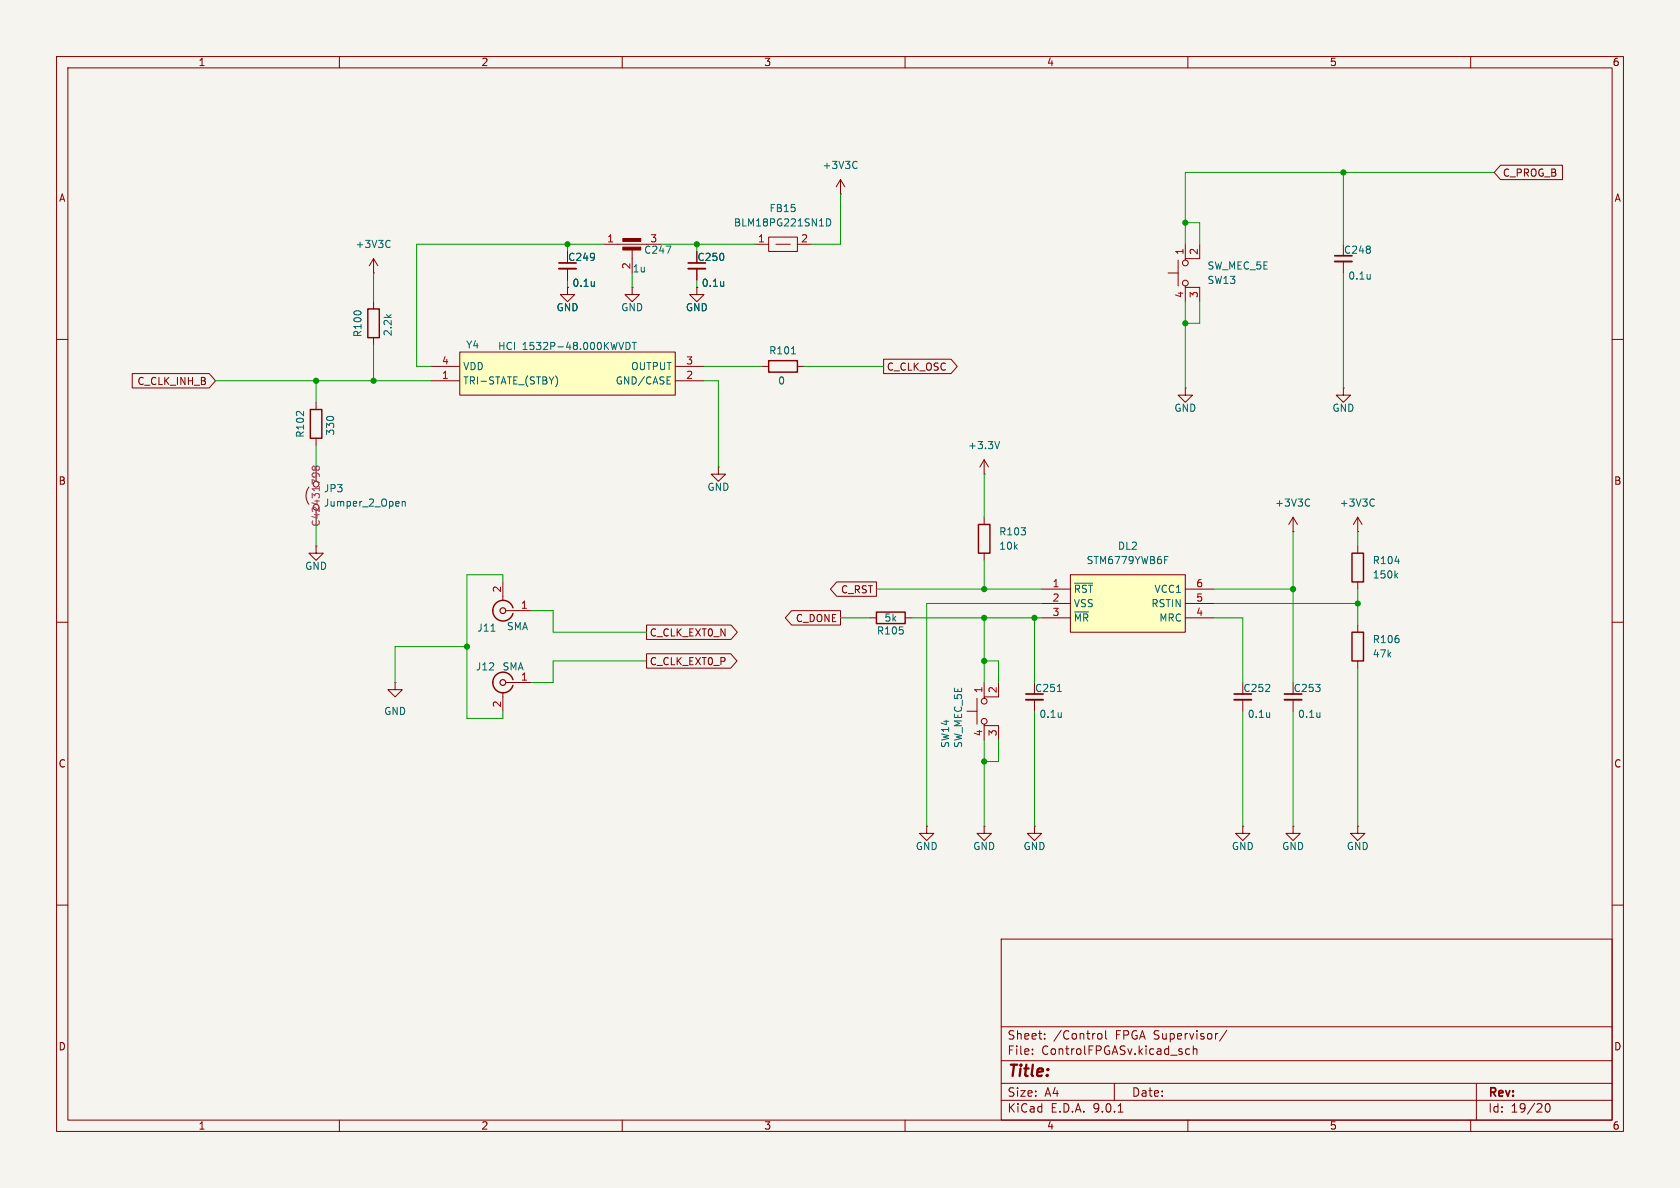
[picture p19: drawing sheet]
<svg xmlns="http://www.w3.org/2000/svg" width="297mm" height="210mm" viewBox="0 0 297 210" stroke-linecap="round" stroke-linejoin="round" font-family="sans-serif">
<defs><g id="words">
<text font-size="2.8" fill="#840000" x="178" y="190.9">Title:</text>
<g font-size="2.1" fill="#840000">
<text x="178" y="184">Sheet:</text>
<text x="186.2" y="184">/Control</text>
<text x="197.2" y="184">FPGA Supervisor/</text>
<text x="178" y="186.7">File:</text>
<text x="184.1" y="186.7">ControlFPGASv.kicad_sch</text>
<text x="178" y="196.9">KiCad</text>
<text x="178" y="194.1">Size:</text>
<text x="184.7" y="194.1">A4</text>
<text x="185.7" y="196.9">E.D.A.</text>
<text x="193.3" y="196.9">9.0.1</text>
<text x="200" y="194.1">Date:</text>
<text x="263" y="194.3">Rev:</text>
<text x="263" y="196.9">Id:</text>
<text x="267.1" y="196.9">19/20</text>
</g>
<g font-size="1.8" fill="#840000">
<text x="35" y="11.9">1</text>
<text x="85" y="11.9">2</text>
<text x="135" y="11.9">3</text>
<text x="185" y="11.9">4</text>
<text x="235" y="11.9">5</text>
<text x="285" y="11.9">6</text>
<text x="10.3" y="35.9">A</text>
<text x="265.6" y="31.4">C_PROG_B</text>
<text x="285.3" y="35.9">A</text>
<text x="100.3" y="46.3">C249</text>
<text x="123.2" y="46.3">C250</text>
<text x="156.7" y="65.7">C_CLK_OSC</text>
<text x="24.2" y="68.3">C_CLK_INH_B</text>
<text x="10.3" y="85.9">B</text>
<text x="285.3" y="85.9">B</text>
<text x="148.6" y="105.1">C_RST</text>
<text x="114.8" y="112.7">C_CLK_EXT0_N</text>
<text x="140.6" y="110.2">C_DONE</text>
<text x="114.8" y="117.8">C_CLK_EXT0_P</text>
<text x="10.3" y="135.9">C</text>
<text x="285.3" y="135.9">C</text>
<text x="10.3" y="185.9">D</text>
<text x="285.3" y="185.9">D</text>
<text x="35" y="199.9">1</text>
<text x="85" y="199.9">2</text>
<text x="135" y="199.9">3</text>
<text x="185" y="199.9">4</text>
<text x="235" y="199.9">5</text>
<text x="285" y="199.9">6</text>
</g>
<g font-size="1.8" fill="#006464">
<text x="145.3" y="30.1">+3V3C</text>
<text x="129.7" y="40.2">BLM18PG221SN1D</text>
<text x="135.9" y="37.7">FB15</text>
<text x="62.8" y="44">+3V3C</text>
<text x="113.8" y="45.1">C247</text>
<text x="114.9" y="42.9">3</text>
<text x="213.4" y="47.9">SW_MEC_5E</text>
<text x="237.5" y="45.1">C248</text>
<text x="101.1" y="50.9">0.1u</text>
<text x="111.7" y="48.4">1u</text>
<text x="124" y="50.9">0.1u</text>
<text x="213.4" y="50.4">SW13</text>
<text x="238.3" y="49.6">0.1u</text>
<text x="64.1" y="59.7" transform="rotate(-90 64.1 59.7)">R100</text>
<text x="69.4" y="59.5" transform="rotate(-90 69.4 59.5)">2.2k</text>
<text x="98.3" y="55.2">GND</text>
<text x="109.7" y="55.2">GND</text>
<text x="121.2" y="55.2">GND</text>
<text x="81.8" y="65.6">VDD</text>
<text x="82.3" y="61.8">Y4</text>
<text x="88" y="62.1">HCI</text>
<text x="92.3" y="62.1">1532P-48.000KWVDT</text>
<text x="111.5" y="65.6">OUTPUT</text>
<text x="135.9" y="62.8">R101</text>
<text x="81.8" y="68.2">TRI-STATE_(STBY)</text>
<text x="108.8" y="68.2">GND/CASE</text>
<text x="137.5" y="68.2">0</text>
<text x="53.9" y="77.5" transform="rotate(-90 53.9 77.5)">R102</text>
<text x="59.3" y="77.1" transform="rotate(-90 59.3 77.1)">330</text>
<text x="207.5" y="73">GND</text>
<text x="235.5" y="73">GND</text>
<text x="171" y="79.6">+3.3V</text>
<text x="57.2" y="87.2">JP3</text>
<text x="57.2" y="89.8">Jumper_2_Open</text>
<text x="125" y="87">GND</text>
<text x="225.3" y="89.8">+3V3C</text>
<text x="236.8" y="89.8">+3V3C</text>
<text x="176.5" y="94.8">R103</text>
<text x="53.8" y="100.9">GND</text>
<text x="176.5" y="97.4">10k</text>
<text x="192" y="99.9">STM6779YWB6F</text>
<text x="197.5" y="97.4">DL2</text>
<text x="242.6" y="99.9">R104</text>
<text x="189.7" y="105">~{RST}</text>
<text x="189.7" y="107.5">VSS</text>
<text x="203.5" y="107.5">RSTIN</text>
<text x="204" y="105">VCC1</text>
<text x="242.6" y="102.5">150k</text>
<text x="84.3" y="111.9">J11</text>
<text x="89.5" y="111.6">SMA</text>
<text x="154.9" y="112.4">R105</text>
<text x="156.3" y="110.1">5k</text>
<text x="189.7" y="110.1">~{MR}</text>
<text x="204.8" y="110.1">MRC</text>
<text x="242.6" y="113.9">R106</text>
<text x="84" y="118.7">J12</text>
<text x="88.7" y="118.7">SMA</text>
<text x="242.6" y="116.4">47k</text>
<text x="182.9" y="122.5">C251</text>
<text x="219.7" y="122.5">C252</text>
<text x="228.6" y="122.5">C253</text>
<text x="67.8" y="126.6">GND</text>
<text x="183.7" y="127.1">0.1u</text>
<text x="220.5" y="127.1">0.1u</text>
<text x="229.4" y="127.1">0.1u</text>
<text x="168" y="132.3" transform="rotate(-90 168 132.3)">SW14</text>
<text x="170.3" y="132.3" transform="rotate(-90 170.3 132.3)">SW_MEC_5E</text>
<text x="161.8" y="150.5">GND</text>
<text x="172" y="150.5">GND</text>
<text x="180.8" y="150.5">GND</text>
<text x="217.7" y="150.5">GND</text>
<text x="226.6" y="150.5">GND</text>
<text x="238" y="150.5">GND</text>
</g>
<g font-size="1.8" fill="#a90000">
<text x="107.2" y="42.9">1</text>
<text x="111.5" y="47.7" transform="rotate(-90 111.5 47.7)">2</text>
<text x="133.9" y="42.9">1</text>
<text x="141.5" y="42.9">2</text>
<text x="209.3" y="45.2" transform="rotate(-90 209.3 45.2)">1</text>
<text x="211.8" y="45.2" transform="rotate(-90 211.8 45.2)">2</text>
<text x="209.3" y="52.8" transform="rotate(-90 209.3 52.8)">4</text>
<text x="211.8" y="52.8" transform="rotate(-90 211.8 52.8)">3</text>
<text x="78" y="64.5">4</text>
<text x="121.2" y="64.5">3</text>
<text x="78" y="67.1">1</text>
<text x="121.2" y="67.1">2</text>
<text x="88.6" y="104.8" transform="rotate(-90 88.6 104.8)">2</text>
<text x="92" y="107.7">1</text>
<text x="186" y="103.9">1</text>
<text x="186" y="106.4">2</text>
<text x="211.4" y="103.9">6</text>
<text x="211.4" y="106.4">5</text>
<text x="186" y="109">3</text>
<text x="211.4" y="109">4</text>
<text x="88.6" y="125.2" transform="rotate(-90 88.6 125.2)">2</text>
<text x="92" y="120.4">1</text>
<text x="173.7" y="122.6" transform="rotate(-90 173.7 122.6)">1</text>
<text x="176.3" y="122.6" transform="rotate(-90 176.3 122.6)">2</text>
<text x="173.7" y="130.2" transform="rotate(-90 173.7 130.2)">4</text>
<text x="176.3" y="130.2" transform="rotate(-90 176.3 130.2)">3</text>
</g>
<text font-size="1.8" fill="#840084" x="56.7" y="93.2" transform="rotate(-90 56.7 93.2)">C42431798</text>
</g></defs>
<path d="M0 0h297v210h-297z" fill="#f5f4ef" stroke="#f5f4ef" stroke-width=".18"/>
<g fill="none" stroke="#840000" stroke-width=".18">
<path d="M10 10h277v190h-277zM12 12h273v186h-273zM60 10v2M110 10v2M160 10v2M210 10v2M260 10v2M66 48.3h.1M66 45.7v2.6M66 53.3v1.3M66 59.7v1.3M66 45.7l-.7 1.3"/>
<path d="M66 45.7l.8 1.3M100.3 47.5v2M123.2 50.8v1.3h1.3l-1.3 1.2-1.3-1.2h1.3M123.2 50.8h.1M123.2 47.5v2M133.3 43.2h2.6M135.9 41.9h5.1v2.6h-5.1zM137.2 43.2h2.5M141 43.2h2.5M10 60h2M55.9 71.1v1.3M55.9 77.5v1.2"/>
<path d="M285 60h2M228.6 94h.1M228.6 91.4l-.8 1.3M228.6 91.4l.8 1.3M228.6 91.4v2.6M240 94h.1M240 91.4v2.6M240 96.5v1.3M240 91.4l-.7 1.3M240 91.4l.8 1.3M10 110h2M153.7 109.2h1.2"/>
<path d="M160 109.2h1.3M240 102.9v1.2M240 110.5v1.3M240 116.8v1.3M285 110h2M170.9 125.7h1.8M172.7 123.4v4.6M174 128v.3h2.5v2.5M174 120.7v2.5M174 128.3v2.5M176.5 120.7v2.5h-2.5v.2M182.9 123.7v2"/>
<path d="M163.8 146.1v1.2h1.3l-1.3 1.3-1.2-1.3h1.2M163.8 146.1h.1M174 146.1v1.2h1.3l-1.3 1.3-1.3-1.3h1.3M174 146.1h.1M182.9 146.1v1.2h1.2l-1.2 1.3-1.3-1.3h1.3M182.9 146.1h.1M240 146.1v1.2h1.3l-1.3 1.3-1.2-1.3h1.2M240 146.1h.1M10 160h2M177 166h108v32h-108zM285 160h2M60 198v2"/>
<path d="M110 198v2M160 198v2M177 194.5h108M177 191.5h108M177 187.5h108M177 181.5h108M182.5 186.3v.1M182.5 185.5v.1M184.7 183.6v.1M184.7 182.8v.1M194.1 182.8l.4-.1 .3 .3v.4l-.1 .2-.4 .1-.2-.1M195.5 182.2v1.3l.2 .2"/>
<path d="M197 191.5v3M197.7 196.6h.8M210 198v2M210.3 185.5l-.4-.1-.3 .3v.4l.1 .2h.6M211 185.5l.2-.1 .3 .1 .1 .9M211 184.9v1.5M216.9 182.1l-1.3 2M260 198v2M261 191.5v6.5M273.3 195.2l.2-.1a.81 .81 0 0 1 .6 .6 .81 .81 0 0 1-.3 .8l-.1 .1a.81 .81 0 0 1-.4-1.4z"/>
<circle cx="174" cy="124" r=".51"/>
<circle cx="174" cy="127.5" r=".51"/>
</g>
<path d="M98.8 46.5h3.1M121.7 46.5h3M181.4 122.7h3" fill="none" stroke="#840000" stroke-width=".3"/>
<path d="M98.8 47.5h3.1M121.7 47.5h3M181.4 123.7h3" fill="none" stroke="#840000" stroke-width=".33"/>
<g fill="none" stroke="#006464" stroke-width=".18">
<path d="M146.1 38.7a.64 .64 0 0 1 .8 .6 .64 .64 0 0 1-.8 .6zM68.7 42.5l.3 .1M69 43.6l-.3 .2M105.1 49.8v.8M105.1 50.5l-.1 .1M127.9 49.8v.8M127.9 50.5v.1M231.3 88.2l.2 .1M231.5 89.4l-.2 .1M242.7 88.2l.3 .1M243 89.4l-.3 .1M246.6 99.2h.8"/>
<path d="M246.7 101.7l.4 .5M247.1 101.3l-.5 .5M186.9 122.2h.7M187.6 126v.8M187.6 126.7v.1"/>
</g>
<path d="M65 54.6h2.1v5.1h-2.1zM54.9 72.4h2v5.1h-2zM239 97.8h2v5.1h-2zM154.9 108.2h5.1v2h-5.1zM239 111.8h2v5h-2z" fill="none" stroke="#840000" stroke-width=".25"/>
<path d="M189.2 101.6h20.3v10.2h-20.3z" fill="#ffffc2"/>
<g fill="none" stroke="#840000" stroke-width=".18">
<path d="M148.6 34.3h.1M148.6 31.8l-.8 1.2M148.6 31.8l.8 1.2M148.6 31.8v2.5M100.3 50.8v1.3h1.3l-1.3 1.2-1.2-1.2h1.2M100.3 50.8h.1M206.5 48.3h1.8M208.3 46v4.5M209.5 50.5v.3h2.6v2.5M209.5 43.2v2.5M209.5 50.8v2.5M212.1 43.2v2.5h-2.6v.3"/>
<path d="M237.5 46.2v2.1M134.6 64.8h1.3M141 64.8h1.2M209.5 68.6v1.3h1.3l-1.3 1.2-1.2-1.2h1.2M209.5 68.6h.1M237.5 68.6v1.3h1.3l-1.3 1.2-1.3-1.2h1.3M237.5 68.6h.1M54.6 86.1a2.54 2.54 0 0 0 0 3.1M55.9 96.5v1.3h1.2l-1.2 1.3-1.3-1.3h1.3M55.9 96.5h.1M55.9 82.6v2.5M127 82.6v1.2h1.3l-1.3 1.3-1.3-1.3h1.3"/>
<path d="M127 82.6h.1M174 83.8h.1M174 81.3v2.5M174 91.4v1.3M174 97.8v1.3M174 81.3l-.8 1.3M174 81.3l.8 1.3M88.9 102.9v3.3M89.4 108h4.6M184.1 104.1h5.1M184.1 106.7h5.1M184.1 109.2h5.1"/>
<path d="M189.2 101.6h20.3v10.2h-20.3zM209.5 104.1h5.1M209.5 106.7h5.1M209.5 109.2h5.1M69.8 120.7v1.2h1.3l-1.3 1.3-1.2-1.3h1.2M69.8 120.7h.1M88.9 122.4v3.3M89.4 120.7h4.6M219.7 123.7v2M228.6 123.7v2M219.7 146.1v1.2h1.3l-1.3 1.3-1.3-1.3h1.3M219.7 146.1h.1"/>
<path d="M228.6 146.1v1.2h1.3l-1.3 1.3-1.3-1.3h1.3M228.6 146.1h.1"/>
<circle cx="209.6" cy="50" r=".51"/>
<circle cx="209.6" cy="46.5" r=".51"/>
</g>
<g fill="none" stroke="#006464" stroke-width=".18">
<path d="M151.3 28.5l.2 .1M151.5 29.7l-.2 .1M242.2 48.5v.8M242.2 49.2v.1M139.9 62.6h.7M176.7 78l-.4 1.3M71.1 88.6v.9M71.1 88.8l.2-.2 .3 .1 .1 .8M205.9 98.4h.6M86.8 111.6h.7M190 103.1h3.2M224.5 126v.8"/>
<path d="M224.5 126.7l-.1 .1M233.3 126v.8M233.3 126.7v.1"/>
</g>
<path d="M236 45.2h3M218.2 122.7h3M227.1 122.7h3" fill="none" stroke="#840000" stroke-width=".3"/>
<path d="M236 46.2h3M218.2 123.7h3M227.1 123.7h3" fill="none" stroke="#840000" stroke-width=".33"/>
<path d="M135.9 63.8h5.1v2h-5.1zM173 92.7h2v5.1h-2zM90.7 107.4a1.81 1.81 0 0 0-2.8-.9 1.81 1.81 0 0 0 0 2.9 1.81 1.81 0 0 0 2.8-.9M90.7 120.1a1.81 1.81 0 0 0-2.8-.9 1.81 1.81 0 0 0 0 2.9 1.81 1.81 0 0 0 2.8-.9" fill="none" stroke="#840000" stroke-width=".25"/>
<g fill="none" stroke="#840000" stroke-width=".2">
<circle cx="88.9" cy="108" r=".51"/>
<circle cx="88.9" cy="120.7" r=".51"/>
</g>
<path d="M55.7 82.6l-.2-.2-.3 .2v.3l.2 .2 .3-.2M55.7 82.6l.3-.2h.2l.3 .2-.1 .4-.2 .1h-.3l-.2-.2M55.7 82.6v.3" fill="none" stroke="#840084" stroke-width=".18"/>
<path d="M81.3 62.2h38.1v7.7h-38.1z" fill="#ffffc2"/>
<g fill="none" stroke="#840000" stroke-width=".18">
<path d="M265.3 29.2h10.9v2.6h-10.9l-1.1-1.3zM100.3 50.8h.1M100.3 47.5v2M106.7 43.2h7.6M111.8 50.8v1.3h1.2l-1.2 1.2-1.3-1.2h1.3M111.8 50.8h.1M111.8 43.9v4.4M123.2 50.8h.1M123.2 47.5v2M23.4 66h13.6l1.1 1.3-1.1 1.3h-13.6zM76.2 64.8h5.1M76.2 67.3h5.1"/>
<path d="M81.3 62.2h38.1v7.7h-38.1zM119.4 64.8h5.1M119.4 67.3h5.1M156.2 63.5h11.9l1.1 1.3-1.1 1.2h-11.9zM114.3 115.6h14.9l1.1 1.2-1.1 1.3h-14.9zM114.3 110.5h14.9l1.2 1.3-1.2 1.2h-14.9zM139.9 107.9h8.7v2.6h-8.7l-1.1-1.3zM147.9 102.9h7v2.5h-7l-1.1-1.3z"/>
</g>
<path d="M105.1 49.8v.8M105.1 50.5l-.1 .1M117.8 43.5h.8l-.5 1.3M127.9 49.8v.8M127.9 50.5v.1M98.2 66.4a1.46 1.46 0 0 1 0 2M110.7 60.5a.64 .64 0 0 1 .7 .7 .64 .64 0 0 1-.7 .6zM111.8 60.5h.7M112.1 60.5v1.3M117.9 67.9h.6M117.9 66.6h.6" fill="none" stroke="#006464" stroke-width=".18"/>
<g fill="#840000" stroke="#840000" stroke-width=".18">
<path d="M110.1 43.7h3.2v.5h-3.2z"/>
<path d="M110.1 42.2h3.2v.5h-3.2z"/>
</g>
<g fill="none" stroke="#009600" stroke-width=".18">
<path d="M148.6 34.3v8.9h-5.1M209.5 39.4h2.6v3.8M237.5 30.5v12.7M264.2 30.5h-54.7v12.7M66 48.3v5M100.3 43.2v1.3M100.3 49.5v1.3M106.7 43.2h-33v21.6h2.5M111.8 48.3v2.5M116.8 43.2h16.5M123.2 43.2v1.3M123.2 49.5v1.3"/>
<path d="M209.5 53.3v15.3M212.1 53.3v3.9h-2.6M237.5 48.3v20.3M38.1 67.3h38.1M55.9 67.3v3.8M55.9 78.7v3.9M66 61v6.3M124.5 64.8h10.1M124.5 67.3h2.5v15.3M142.2 64.8h14M55.9 92.7v3.8M174 83.8v7.6"/>
<path d="M174 99.1v5M228.6 94v26.7M240 94v2.5M82.5 114.3h-12.7v6.4M88.9 102.9v-1.3h-6.4v25.4h6.4v-1.3M94 108h3.8v3.8h16.5M114.3 116.8h-16.5v3.9h-3.8M148.6 109.2h5.1M154.9 104.1h29.2M161.3 109.2h22.8M174 109.2v11.5M174 116.8h2.5v3.9"/>
<path d="M182.9 109.2v11.5M184.1 106.7h-20.3v39.4M214.6 106.7h25.4M214.6 109.2h5.1v11.5M214.6 104.1h14M240 104.1v6.4M240 118.1v28M174 130.8v15.3M176.5 130.8v3.8h-2.5M182.9 125.7v20.4M219.7 125.7v20.4M228.6 125.7v20.4"/>
</g>
<g fill="#009600" stroke="#009600" stroke-width=".18">
<circle cx="100.3" cy="43.2" r=".46"/>
<circle cx="123.2" cy="43.2" r=".46"/>
<circle cx="174" cy="134.6" r=".46"/>
<circle cx="174" cy="109.2" r=".46"/>
<circle cx="228.6" cy="104.1" r=".46"/>
<circle cx="174" cy="116.8" r=".46"/>
<circle cx="209.5" cy="57.2" r=".46"/>
<circle cx="182.9" cy="109.2" r=".46"/>
<circle cx="174" cy="104.1" r=".46"/>
<circle cx="237.5" cy="30.5" r=".46"/>
<circle cx="209.5" cy="39.4" r=".46"/>
<circle cx="240" cy="106.7" r=".46"/>
<circle cx="66" cy="67.3" r=".46"/>
<circle cx="82.5" cy="114.3" r=".46"/>
<circle cx="55.9" cy="67.3" r=".46"/>
</g>
<use href="#words"/>
</svg>
